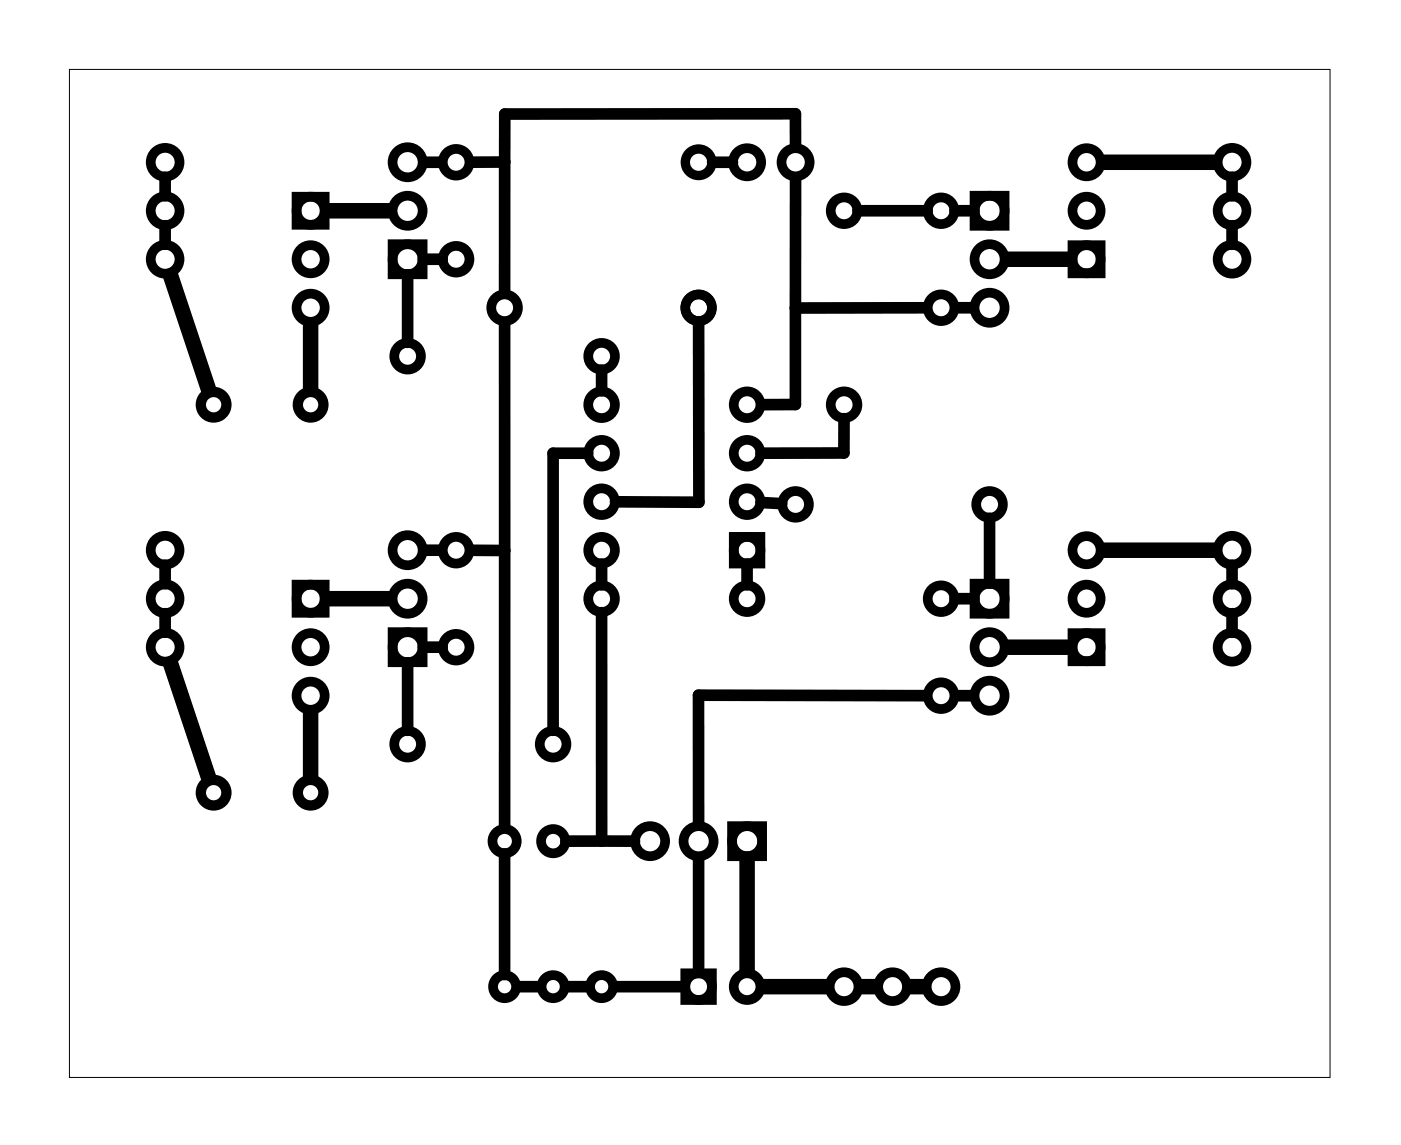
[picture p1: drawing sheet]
<svg xmlns="http://www.w3.org/2000/svg" width="73mm" height="60mm" viewBox="0 0 73 60" stroke-linecap="round" stroke-linejoin="round" font-family="sans-serif">
<path d="M3.6 3.6h66.1v52.8h-66.1z" fill="none" stroke="#000" stroke-width=".05"/>
<g fill="none" stroke="#000" stroke-width=".49">
<circle cx="36.6" cy="16.1" r=".69"/>
<circle cx="36.6" cy="8.5" r=".69"/>
</g>
<g fill="none" stroke="#000" stroke-width=".51">
<path d="M15.5 10.3h1.5v1.5h-1.5zM20.6 12.8h1.5v1.6h-1.5zM51 10.3h1.6v1.5h-1.6zM56.2 12.8h1.4v1.5h-1.4zM15.5 30.6h1.5v1.5h-1.5zM20.6 33.1h1.5v1.6h-1.5zM38.4 28.1h1.4v1.4h-1.4zM51 30.6h1.6v1.5h-1.6zM56.2 33.2h1.4v1.4h-1.4zM35.9 51h1.4v1.4h-1.4zM38.3 43.3h1.6v1.5h-1.6z"/>
<circle cx="8.6" cy="11" r=".75"/>
<circle cx="8.6" cy="13.6" r=".75"/>
<circle cx="8.6" cy="8.5" r=".75"/>
<circle cx="16.3" cy="13.6" r=".74"/>
<circle cx="16.3" cy="11" r=".74"/>
<circle cx="16.3" cy="16.1" r=".74"/>
<circle cx="21.3" cy="18.7" r=".7"/>
<circle cx="21.3" cy="8.5" r=".79"/>
<circle cx="21.3" cy="11" r=".79"/>
<circle cx="21.3" cy="13.6" r=".79"/>
<circle cx="23.9" cy="8.5" r=".7"/>
<circle cx="23.9" cy="13.6" r=".7"/>
<circle cx="26.4" cy="16.1" r=".7"/>
<circle cx="31.5" cy="18.7" r=".7"/>
<circle cx="36.6" cy="16.1" r=".7"/>
<circle cx="39.1" cy="8.5" r=".74"/>
<circle cx="41.7" cy="8.5" r=".74"/>
<circle cx="44.2" cy="11" r=".7"/>
<circle cx="49.3" cy="11" r=".7"/>
<circle cx="49.3" cy="16.1" r=".7"/>
<circle cx="51.8" cy="11" r=".79"/>
<circle cx="51.8" cy="13.6" r=".79"/>
<circle cx="51.8" cy="16.1" r=".79"/>
<circle cx="56.9" cy="8.5" r=".74"/>
<circle cx="56.9" cy="13.6" r=".74"/>
<circle cx="56.9" cy="11" r=".74"/>
<circle cx="64.5" cy="13.6" r=".75"/>
<circle cx="64.5" cy="8.5" r=".75"/>
<circle cx="64.5" cy="11" r=".75"/>
<circle cx="8.6" cy="31.4" r=".75"/>
<circle cx="8.6" cy="33.9" r=".75"/>
<circle cx="8.6" cy="28.8" r=".75"/>
<circle cx="16.3" cy="33.9" r=".74"/>
<circle cx="16.3" cy="31.4" r=".74"/>
<circle cx="16.3" cy="36.4" r=".74"/>
<circle cx="21.3" cy="39" r=".7"/>
<circle cx="21.3" cy="28.8" r=".79"/>
<circle cx="21.3" cy="31.4" r=".79"/>
<circle cx="21.3" cy="33.9" r=".79"/>
<circle cx="23.9" cy="28.8" r=".7"/>
<circle cx="23.9" cy="33.9" r=".7"/>
<circle cx="29" cy="39" r=".7"/>
<circle cx="31.5" cy="31.4" r=".7"/>
<circle cx="31.5" cy="28.8" r=".7"/>
<circle cx="31.5" cy="23.7" r=".7"/>
<circle cx="31.5" cy="21.2" r=".7"/>
<circle cx="31.5" cy="26.3" r=".7"/>
<circle cx="39.1" cy="31.4" r=".7"/>
<circle cx="39.1" cy="28.8" r=".7"/>
<circle cx="39.1" cy="23.7" r=".7"/>
<circle cx="39.1" cy="21.2" r=".7"/>
<circle cx="39.1" cy="26.3" r=".7"/>
<circle cx="41.7" cy="26.4" r=".7"/>
<circle cx="44.2" cy="21.2" r=".7"/>
<circle cx="49.3" cy="31.4" r=".7"/>
<circle cx="49.3" cy="36.4" r=".7"/>
<circle cx="51.8" cy="31.4" r=".79"/>
<circle cx="51.8" cy="33.9" r=".79"/>
<circle cx="51.8" cy="36.4" r=".79"/>
<circle cx="51.8" cy="26.4" r=".7"/>
<circle cx="56.9" cy="28.8" r=".74"/>
<circle cx="56.9" cy="33.9" r=".74"/>
<circle cx="56.9" cy="31.4" r=".74"/>
<circle cx="64.5" cy="33.9" r=".75"/>
<circle cx="64.5" cy="28.8" r=".75"/>
<circle cx="64.5" cy="31.4" r=".75"/>
<circle cx="26.4" cy="44.1" r=".64"/>
<circle cx="26.4" cy="51.7" r=".6"/>
<circle cx="29" cy="51.7" r=".6"/>
<circle cx="29" cy="44.1" r=".64"/>
<circle cx="31.5" cy="51.7" r=".6"/>
<circle cx="34" cy="44.1" r=".79"/>
<circle cx="36.6" cy="51.7" r=".7"/>
<circle cx="36.6" cy="44.1" r=".79"/>
<circle cx="39.1" cy="51.7" r=".7"/>
<circle cx="39.1" cy="44.1" r=".79"/>
<circle cx="44.2" cy="51.7" r=".75"/>
<circle cx="46.7" cy="51.7" r=".75"/>
<circle cx="49.3" cy="51.7" r=".75"/>
</g>
<g fill="none" stroke="#000" stroke-width=".54">
<circle cx="11.2" cy="21.2" r=".67"/>
<circle cx="16.3" cy="21.2" r=".67"/>
<circle cx="11.2" cy="41.5" r=".67"/>
<circle cx="16.3" cy="41.5" r=".67"/>
</g>
<g fill="none" stroke="#000" stroke-width=".61">
<path d="M8.6 9.3v1M8.6 11.8v1M21.3 14.4v3.5M22.2 13.6h1M22.3 8.5h.7M26.4 17v26.3M26.4 8.5h-1.6M31.5 19.4v1.1M36.6 16.9v9.4h-4.4M37.3 8.5h1.1M41.7 7.6v-1.6h-15.3v9.3M41.7 9.4v11.8h-1.7"/>
<path d="M44.9 11h3.7M48.4 16.1h-6.7M50 11h1M50.2 16.1h.7M64.5 9.3v1M64.5 11.8v1M8.6 29.6v1M8.6 32.1v1M21.3 34.7v3.6M22.2 33.9h1M22.3 28.8h.7M24.8 28.8h1.6"/>
<path d="M30.8 23.7h-1.8v14.6M31.5 29.5v1.1M31.5 32.1v12M39.1 29.5v1.1M39.9 26.3l1 .1M44.2 21.9v1.8h-4.3M48.4 36.4h-11.8v6.7M50 31.4h1M50.2 36.4h.7M51.8 27.1v3.4M64.5 29.6v1M64.5 32.1v1"/>
<path d="M26.4 44.7v6.3M27.2 51.7h1M29.7 51.7h1M31.5 44.1h-1.9M31.5 44.1h1.7M32.3 51.7h3.4M36.6 45v5.8"/>
</g>
<g fill="none" stroke="#000" stroke-width=".81">
<path d="M8.9 14.5l2 5.9M16.3 17v3.4M17.2 11h3.2M52.8 13.6h3.2M57.8 8.5h5.8M8.9 34.8l2 5.9M16.3 37.3v3.4M17.2 31.4h3.2M52.8 33.9h3.2M57.8 28.8h5.8M39.1 45v5.8M40 51.7h3.3"/>
<path d="M45.1 51.7h.7M47.7 51.7h.7"/>
</g>
</svg>
